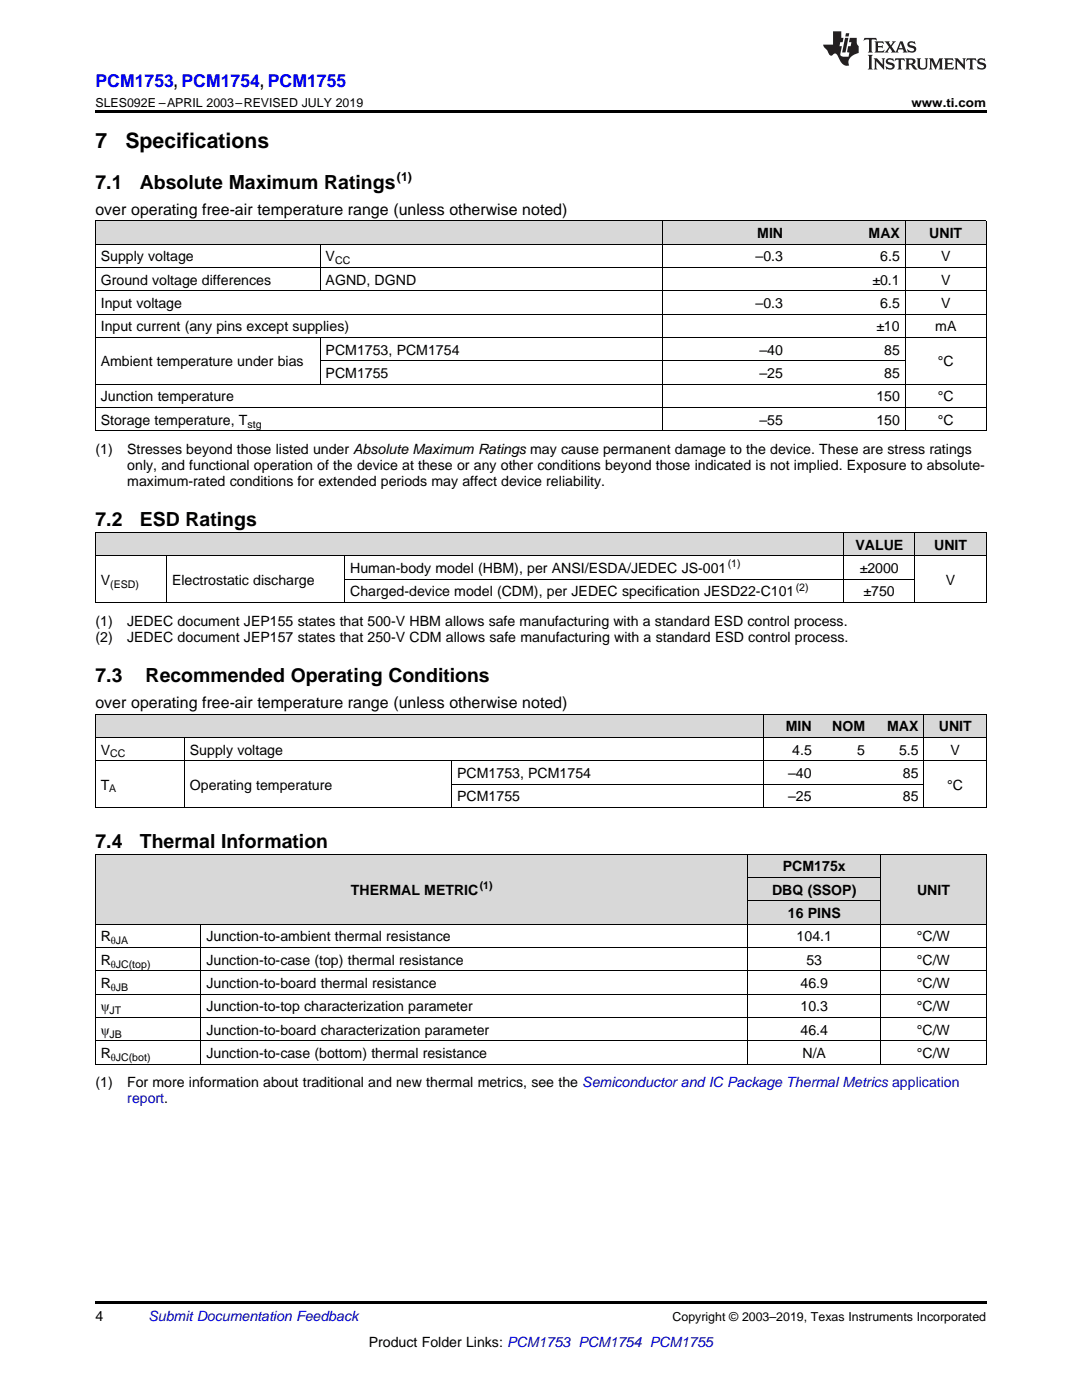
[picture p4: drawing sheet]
<svg xmlns="http://www.w3.org/2000/svg" width="216mm" height="279mm" viewBox="0 0 216 279" stroke-linecap="round" stroke-linejoin="round" font-family="sans-serif">
<defs><g id="words">
<g font-size="4.2">
<text x="19" y="29.6">7</text>
<text x="25" y="29.6">Specifications</text>
</g>
<g font-size="3.9">
<text x="19" y="37.7">7.1</text>
<text x="27.9" y="37.7">Absolute Maximum Ratings</text>
<text x="19" y="105.1">7.2</text>
<text x="27.9" y="105.1">ESD Ratings</text>
<text x="19" y="136.1">7.3</text>
<text x="29.1" y="136.1">Recommended Operating Conditions</text>
<text x="19" y="169.3">7.4</text>
<text x="27.9" y="169.3">Thermal Information</text>
</g>
<text font-size="3.5" fill="#00f" x="19" y="17.3">PCM1753, PCM1754, PCM1755</text>
<g font-size="3.2">
<text x="19" y="42.9">over operating free-air temperature range (unless otherwise noted)</text>
<text x="19" y="141.3">over operating free-air temperature range (unless otherwise noted)</text>
</g>
<g font-size="2.8">
<text x="151.1" y="47.5">MIN</text>
<text x="173.3" y="47.5">MAX</text>
<text x="185.4" y="47.5">UNIT</text>
<text x="20.1" y="52.2">Supply voltage</text>
<text x="65" y="52.2">V</text>
<text x="150.8" y="52.2">–0.3</text>
<text x="175.6" y="52.2">6.5</text>
<text x="187.8" y="52.2">V</text>
<text x="20.1" y="56.8">Ground voltage differences</text>
<text x="65" y="56.8">AGND, DGND</text>
<text x="174.1" y="56.8">±0.1</text>
<text x="187.8" y="56.8">V</text>
<text x="20.1" y="61.5">Input voltage</text>
<text x="150.8" y="61.5">–0.3</text>
<text x="175.6" y="61.5">6.5</text>
<text x="187.8" y="61.5">V</text>
<text x="20.1" y="66.1">Input current (any pins except supplies)</text>
<text x="65" y="70.8">PCM1753, PCM1754</text>
<text x="151.6" y="70.8">–40</text>
<text x="174.9" y="66.1">±10</text>
<text x="176.4" y="70.8">85</text>
<text x="186.6" y="66.1">mA</text>
<text x="20.1" y="73.1">Ambient temperature under bias</text>
<text x="65" y="75.5">PCM1755</text>
<text x="151.6" y="75.5">–25</text>
<text x="176.4" y="75.5">85</text>
<text x="187.1" y="73.1">°C</text>
<text x="20.1" y="80.1">Junction temperature</text>
<text x="174.9" y="80.1">150</text>
<text x="187.1" y="80.1">°C</text>
<text x="20.1" y="84.8">Storage temperature, T</text>
<text x="151.6" y="84.8">–55</text>
<text x="174.9" y="84.8">150</text>
<text x="187.1" y="84.8">°C</text>
<text x="19" y="90.6">(1)</text>
<text x="25.4" y="90.6">Stresses beyond those listed under Absolute Maximum Ratings may cause permanent damage to the device. These are stress ratings</text>
<text x="25.4" y="93.8">only, and functional operation of the device at these or any other conditions beyond those indicated is not implied. Exposure to absolute-</text>
<text x="25.4" y="97">maximum-rated conditions for extended periods may affect device reliability.</text>
<text x="170.7" y="109.7">VALUE</text>
<text x="186.4" y="109.7">UNIT</text>
<text x="20.1" y="116.7">V</text>
<text x="34.3" y="116.7">Electrostatic discharge</text>
<text x="69.9" y="114.4">Human-body model (HBM), per ANSI/ESDA/JEDEC JS-001</text>
<text x="69.9" y="119">Charged-device model (CDM), per JEDEC specification JESD22-C101</text>
<text x="171.6" y="114.4">±2000</text>
<text x="172.3" y="119">±750</text>
<text x="188.7" y="116.7">V</text>
<text x="19" y="124.9">(1)</text>
<text x="25.4" y="124.9">JEDEC document JEP155 states that 500-V HBM allows safe manufacturing with a standard ESD control process.</text>
<text x="19" y="128.1">(2)</text>
<text x="25.4" y="128.1">JEDEC document JEP157 states that 250-V CDM allows safe manufacturing with a standard ESD control process.</text>
<text x="156.8" y="145.9">MIN</text>
<text x="166.1" y="145.9">NOM</text>
<text x="177" y="145.9">MAX</text>
<text x="187.3" y="145.9">UNIT</text>
<text x="20.1" y="150.6">V</text>
<text x="37.9" y="150.6">Supply voltage</text>
<text x="91.2" y="155.3">PCM1753, PCM1754</text>
<text x="157.3" y="155.3">–40</text>
<text x="158.1" y="150.6">4.5</text>
<text x="171.1" y="150.6">5</text>
<text x="179.4" y="150.6">5.5</text>
<text x="180.2" y="155.3">85</text>
<text x="189.7" y="150.6">V</text>
<text x="20.1" y="157.6">T</text>
<text x="37.9" y="157.6">Operating temperature</text>
<text x="91.2" y="159.9">PCM1755</text>
<text x="157.3" y="159.9">–25</text>
<text x="180.2" y="159.9">85</text>
<text x="189" y="157.6">°C</text>
<text x="156.2" y="173.9">PCM175x</text>
<text x="70" y="178.6">THERMAL METRIC</text>
<text x="154.1" y="178.6">DBQ (SSOP)</text>
<text x="183" y="178.6">UNIT</text>
<text x="157.2" y="183.2">16 PINS</text>
<text x="20.1" y="187.9">R</text>
<text x="41.2" y="187.9">Junction-to-ambient thermal resistance</text>
<text x="159" y="187.9">104.1</text>
<text x="183" y="187.9">°C/W</text>
<text x="20.1" y="192.5">R</text>
<text x="20.1" y="197.2">R</text>
<text x="41.2" y="192.5">Junction-to-case (top) thermal resistance</text>
<text x="41.2" y="197.2">Junction-to-board thermal resistance</text>
<text x="159.7" y="197.2">46.9</text>
<text x="160.9" y="192.5">53</text>
<text x="183" y="192.5">°C/W</text>
<text x="183" y="197.2">°C/W</text>
<text x="20.1" y="201.9">ψ</text>
<text x="41.2" y="201.9">Junction-to-top characterization parameter</text>
<text x="159.7" y="201.9">10.3</text>
<text x="183" y="201.9">°C/W</text>
<text x="20.1" y="206.5">ψ</text>
<text x="41.2" y="206.5">Junction-to-board characterization parameter</text>
<text x="159.7" y="206.5">46.4</text>
<text x="183" y="206.5">°C/W</text>
<text x="20.1" y="211.2">R</text>
<text x="41.2" y="211.2">Junction-to-case (bottom) thermal resistance</text>
<text x="160.1" y="211.2">N/A</text>
<text x="183" y="211.2">°C/W</text>
<text x="19" y="217">(1)</text>
<text x="25.4" y="217">For more information about traditional and new thermal metrics, see the Semiconductor and IC Package Thermal Metrics application</text>
<text x="19" y="263.6">4</text>
<text x="73.6" y="268.9">Product Folder Links: PCM1753 PCM1754 PCM1755</text>
</g>
<g font-size="2.8" fill="#0000c8">
<text x="25.4" y="220.2">report.</text>
<text x="29.6" y="263.6">Submit Documentation Feedback</text>
</g>
<g font-size="2.5">
<text x="19" y="21.4">SLES092E –APRIL 2003–REVISED JULY 2019</text>
<text x="181.9" y="21.4">www.ti.com</text>
<text x="79.2" y="36.2">(1)</text>
<text x="134.2" y="263.6">Copyright © 2003–2019, Texas Instruments Incorporated</text>
</g>
<g font-size="2.1">
<text x="66.9" y="52.7">CC</text>
<text x="49.4" y="85.3">stg</text>
<text x="145.2" y="113.2">(1)</text>
<text x="22" y="117.3">(ESD)</text>
<text x="158.8" y="117.9">(2)</text>
<text x="22" y="151.2">CC</text>
<text x="21.8" y="158.2">A</text>
<text x="95.7" y="177.4">(1)</text>
<text x="22.1" y="188.5">θJA</text>
<text x="22.1" y="193.1">θJC(top)</text>
<text x="22.1" y="197.8">θJB</text>
<text x="21.9" y="202.4">JT</text>
<text x="21.9" y="207.1">JB</text>
<text x="22.1" y="211.7">θJC(bot)</text>
</g>
</g></defs>
<g fill="#d8d8d8">
<path d="M19 170.5h21.1v14h-21.1z"/>
<path d="M40.1 170.5h109.2v14h-109.2z"/>
<path d="M175.7 170.5h21.1v14h-21.1z"/>
<path d="M149.3 179.8h26.4v4.7h-26.4z"/>
<path d="M149.3 175.2h26.4v4.6h-26.4z"/>
<path d="M149.3 170.5h26.4v4.7h-26.4z"/>
<path d="M19 142.6h17.8v4.6h-17.8z"/>
<path d="M36.8 142.6h51.6v4.6h-51.6z"/>
<path d="M88.4 142.6h1.8v4.6h-1.8z"/>
<path d="M90.2 142.6h62.2v4.6h-62.2z"/>
<path d="M152.4 142.6h10.7v4.6h-10.7z"/>
<path d="M163.1 142.6h10.6v4.6h-10.6z"/>
<path d="M173.7 142.6h10.7v4.6h-10.7z"/>
<path d="M184.4 142.6h12.4v4.6h-12.4z"/>
<path d="M19 106.3h14.3v4.7h-14.3z"/>
<path d="M33.3 106.3h35.5v4.7h-35.5z"/>
<path d="M68.8 106.3h99.6v4.7h-99.6z"/>
<path d="M168.4 106.3h14.2v4.7h-14.2z"/>
<path d="M182.6 106.3h14.2v4.7h-14.2z"/>
<path d="M19 44.1h44.9v4.7h-44.9z"/>
<path d="M63.9 44.1h68.3v4.7h-68.3z"/>
<path d="M132.2 44.1h25.1v4.7h-25.1z"/>
<path d="M157.3 44.1h23.4v4.7h-23.4z"/>
<path d="M180.7 44.1h16.1v4.7h-16.1z"/>
</g>
<g fill="#000">
<path d="M19 22h177.8v.5h-177.8zM19 120.3h.2zM68.7 120.3h.1zM168.3 120.3h.1zM182.5 120.3h.1zM196.7 120.3h.1zM19 161.1l.2 .1zM88.3 161.1l.1 .1zM90.1 161.1l.1 .1zM152.3 161.1l.1 .1zM184.3 161.1l.1 .1zM196.7 161.1l.1 .1z"/>
<path d="M19 212.4h.2zM149.2 212.4h.1zM175.6 212.4h.1zM196.7 212.4h.1zM19 259.7h177.8v.5h-177.8z"/>
</g>
<g fill="none" stroke="#000" stroke-width=".2">
<path d="M19 58h177.8M19 53.4h177.8M19 48.7h177.8M19 44.1h177.8M19.1 44.1v41.9M63.9 48.8v9.3M132.1 44.1v41.9M180.6 44.1v41.9M196.8 44.1v41.9M19 76.7h177.8M19 67.4h177.8M19 62.7h177.8"/>
<path d="M63.9 67.4v9.3M63.9 72h116.7M19 86h177.8M19 81.3h177.8M19 110.9h177.8M19 106.3h177.8M19.1 106.3v14M33.2 110.9v9.4M68.8 110.9v9.4M68.8 115.6h113.8M168.3 106.3v14M182.5 106.3v14"/>
<path d="M196.8 106.3v14M19 120.2h177.8M19 142.5h177.8v18.7M19 151.8h177.8M19 147.2h177.8M19.1 142.5v18.7M36.8 147.2v14M90.1 151.8v9.4M90.2 156.5h94.2M152.3 142.5v18.7M184.3 142.5v18.7M19 170.5h177.8"/>
<path d="M19 161.1h177.8M19.1 170.5v41.9M149.2 170.5v41.9M149.3 179.8h26.4M149.3 175.1h26.4M175.7 170.5v41.9M196.8 170.5v41.9M19 198.4h177.8M19 193.8h177.8M19 189.1h177.8M19 184.4h177.8M40.1 184.5v27.9"/>
<path d="M19 212.4h177.8M19 207.7h177.8M19 203.1h177.8"/>
</g>
<g fill="#231f20">
<path d="M172.5 7.6l-.1 .5 .4-.2h.6v.1v2.1l-.2 .4h.9l-.2-.4v-2.1l.1-.1h.5l.5 .2-.2-.5zM174.5 8.3l.2 .3v1.5l-.2 .4h1.8l.2-.6a1.04 1.04 0 0 1-1.3 .2v-.7h.6l.3 .2v-.6l-.3 .2h-.6v-.6l.8-.1 .4 .3-.2-.5zM176.5 8.3l.9 1.1-.9 1.1h.8l-.2-.2 .4-.7 .5 .7-.2 .2h1.5l-.2-.2 .2-.4h.9l.1 .4-.2 .2h1l-.3-.3-.7-1.9h-.5l-.9 2-.8-1 .9-1h-.8l.1 .3-.4 .5-.3-.6 .1-.2zM179.7 8.6l.4 1h-.7zM181.3 8.4a.63 .63 0 0 0-.2 .7 .63 .63 0 0 0 .6 .4l.6 .2 .1 .2a.75 .75 0 0 1-.7 .4 .75 .75 0 0 1-.6-.5l.1 .7 .1-.1a1.11 1.11 0 0 0 1.5-.6 1.13 1.13 0 0 0-1.2-.8l-.1-.4a1.04 1.04 0 0 1 1.2 .2l-.2-.5-.2 .1-.4-.2zM173.2 10.9l.2 .4v2.2l-.2 .4h1l-.3-.4v-2.2l.3-.4zM174.3 11.6l.3 .4v1.5l-.3 .4h.8l-.2-.4v-1.3l1.5 1.7v-1.9l.2-.4h-.7l.2 .4v.9l-1.1-1.3zM177 11.8a.62 .62 0 0 0-.2 .7 .62 .62 0 0 0 .6 .4l.6 .1 .1 .3a.76 .76 0 0 1-.7 .3 .76 .76 0 0 1-.7-.4l.2 .7 .1-.1a1.11 1.11 0 0 0 1.5-.6 1.13 1.13 0 0 0-1.2-.8l-.1-.4a1.04 1.04 0 0 1 1.2 .2l-.2-.6-.2 .1-.5-.1zM178.7 11.6l-.2 .6a.61 .61 0 0 1 .8-.3v1.6l-.2 .4h.9l-.2-.4v-1.6a.63 .63 0 0 1 .7 .3l-.1-.6zM180.6 11.6l.3 .4v1.5l-.3 .4h1l-.2-.2-.1-.8 .6 .2a.76 .76 0 0 0 1.2 .7l-1-1a.58 .58 0 0 0 .6-.5 .58 .58 0 0 0-.5-.6zM181.4 11.9h.1a.45 .45 0 0 1 .5 .1 .45 .45 0 0 1 .1 .5l-.8 .2zM182.9 11.6l.2 .2a2.17 2.17 0 0 0 .3 1.9 .99 .99 0 0 0 1.6-.6v-1.1l.2-.4h-.7l.2 .2a1.92 1.92 0 0 1-.2 1.8 .6 .6 0 0 1-.9-.5v-1.1l.2-.4zM185.4 11.6l.2 .4v1.5l-.2 .4h.7l-.2-.4v-1.4l.8 1.8 .8-1.8v1.4l-.2 .4h.9l-.2-.4v-1.5l.2-.4h-.8l-.6 1.5-.6-1.5zM188.4 11.6l.2 .4v1.5l-.2 .4h1.8l.1-.6a1.04 1.04 0 0 1-1.2 .1v-.6h.5l.4 .2v-.6l-.4 .2h-.5v-.7h.8l.3 .3-.1-.6zM190.5 11.6l.2 .4v1.5l-.2 .4h.7l-.2-.4v-1.3l1.5 1.7v-1.9l.2-.4h-.7l.2 .4v.9l-1.1-1.3zM192.9 11.6l-.1 .6a.61 .61 0 0 1 .7-.3l.1 1.6-.3 .4h1l-.3-.4 .1-1.6a.63 .63 0 0 1 .7 .3l-.1-.6zM195.2 11.8a.62 .62 0 0 0-.2 .7 .62 .62 0 0 0 .6 .4l.6 .1 .1 .3a.76 .76 0 0 1-.7 .3 .76 .76 0 0 1-.6-.4l.1 .7 .1-.1a1.11 1.11 0 0 0 1.6-.6 1.13 1.13 0 0 0-1.3-.8l-.1-.4a1.04 1.04 0 0 1 1.2 .2l-.1-.6-.2 .1-.5-.1z"/>
<path d="M166.2 6.3v2.6h-1.9v.4l.8 .9a.91 .91 0 0 0 1 .8 .56 .56 0 0 1 .5-.3 .56 .56 0 0 1 .5 .3l.4 .8a1.53 1.53 0 0 0 1.9 1.2 1.54 1.54 0 0 1 1-2.1l.9-.3v-1.4a1.52 1.52 0 0 1-.4-1.6h-1.3l-.2 .8h.5l-.2 .8h-.5l-.1 1v.2l.4 .1-.2 .8a1.93 1.93 0 0 1-1.6-.3l.3-1.8h-.5l.2-.8h.4l.2-.8h-.4v-1.3zM168.6 7.6l-.6 2.9h.7l.6-2.9zM168.8 6.6l-.1 .7h.6l.2-.7z"/>
</g>
<use href="#words"/>
</svg>
